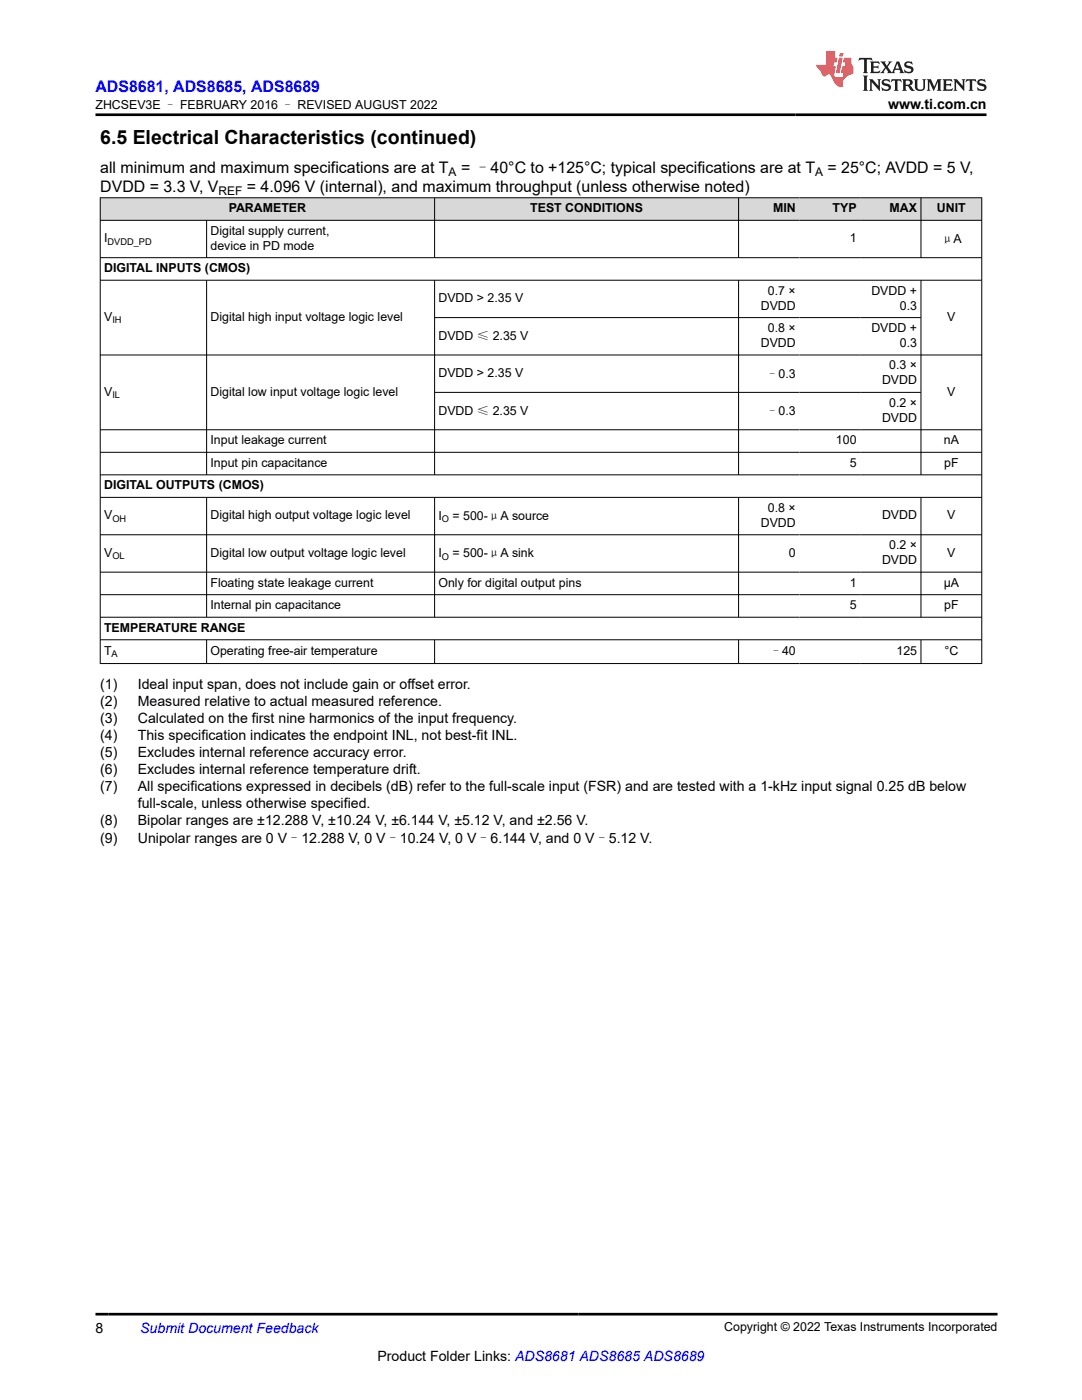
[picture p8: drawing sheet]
<svg xmlns="http://www.w3.org/2000/svg" width="216mm" height="279mm" viewBox="0 0 216 279" stroke-linecap="round" stroke-linejoin="round" font-family="sans-serif">
<defs><g id="words">
<text font-size="3.9" x="20" y="28.7">6.5 Electrical Characteristics (continued)</text>
<text font-size="3.2" fill="#00f" x="19" y="18.3">ADS8681, ADS8685, ADS8689</text>
<g font-size="3.2">
<text x="20" y="34.5">all minimum and maximum specifications are at T</text>
<text x="92" y="34.5">= –40°C to +125°C; typical specifications are at T</text>
<text x="165.1" y="34.5">= 25°C; AVDD = 5 V,</text>
<text x="20" y="38.3">DVDD = 3.3 V, V</text>
<text x="49.3" y="38.3">= 4.096 V (internal), and maximum throughput (unless otherwise noted)</text>
</g>
<g font-size="2.8">
<text x="177.2" y="21.7">www.ti.com.cn</text>
<text x="20" y="137.5">(1)</text>
<text x="27.5" y="137.5">Ideal input span, does not include gain or offset error.</text>
<text x="20" y="140.9">(2)</text>
<text x="27.5" y="140.9">Measured relative to actual measured reference.</text>
<text x="20" y="144.3">(3)</text>
<text x="20" y="147.7">(4)</text>
<text x="27.5" y="144.3">Calculated on the first nine harmonics of the input frequency.</text>
<text x="27.5" y="147.7">This specification indicates the endpoint INL, not best-fit INL.</text>
<text x="20" y="151">(5)</text>
<text x="20" y="154.4">(6)</text>
<text x="27.5" y="151">Excludes internal reference accuracy error.</text>
<text x="27.5" y="154.4">Excludes internal reference temperature drift.</text>
<text x="20" y="157.8">(7)</text>
<text x="27.5" y="157.8">All specifications expressed in decibels (dB) refer to the full-scale input (FSR) and are tested with a 1-kHz input signal 0.25 dB below</text>
<text x="27.5" y="161.2">full-scale, unless otherwise specified.</text>
<text x="20" y="164.6">(8)</text>
<text x="27.5" y="164.6">Bipolar ranges are ±12.288 V, ±10.24 V, ±6.144 V, ±5.12 V, and ±2.56 V.</text>
<text x="20" y="168.3">(9)</text>
<text x="27.5" y="168.3">Unipolar ranges are 0 V–12.288 V, 0 V–10.24 V, 0 V–6.144 V, and 0 V–5.12 V.</text>
<text x="19" y="266">8</text>
<text x="75.3" y="271.7">Product Folder Links: ADS8681 ADS8685 ADS8689</text>
</g>
<text font-size="2.8" fill="#00f" x="28" y="266">Submit Document Feedback</text>
<g font-size="2.5">
<text x="19" y="21.8">ZHCSEV3E – FEBRUARY 2016 – REVISED AUGUST 2022</text>
<text x="42" y="46.9">Digital supply current,</text>
<text x="45.6" y="42.4">PARAMETER</text>
<text x="105.8" y="42.4">TEST CONDITIONS</text>
<text x="154.3" y="42.4">MIN</text>
<text x="166.1" y="42.4">TYP</text>
<text x="177.5" y="42.4">MAX</text>
<text x="187" y="42.4">UNIT</text>
<text x="20.8" y="48.3">I</text>
<text x="42" y="49.8">device in PD mode</text>
<text x="169.6" y="48.3">1</text>
<text x="187.8" y="48.5">μA</text>
<text x="20.8" y="54.3">DIGITAL INPUTS (CMOS)</text>
<text x="153.2" y="58.8">0.7 ×</text>
<text x="173.9" y="58.8">DVDD +</text>
<text x="20.8" y="64">V</text>
<text x="42" y="64">Digital high input voltage logic level</text>
<text x="87.5" y="60.3">DVDD &gt; 2.35 V</text>
<text x="151.8" y="61.8">DVDD</text>
<text x="179.6" y="61.8">0.3</text>
<text x="189" y="64">V</text>
<text x="87.5" y="67.9">DVDD ≤ 2.35 V</text>
<text x="151.8" y="69.2">DVDD</text>
<text x="153.2" y="66.3">0.8 ×</text>
<text x="173.9" y="66.3">DVDD +</text>
<text x="179.6" y="69.2">0.3</text>
<text x="87.5" y="75.2">DVDD &gt; 2.35 V</text>
<text x="152.9" y="75.3">–0.3</text>
<text x="176" y="76.7">DVDD</text>
<text x="177.4" y="73.7">0.3 ×</text>
<text x="20.8" y="78.9">V</text>
<text x="42" y="78.9">Digital low input voltage logic level</text>
<text x="87.5" y="82.8">DVDD ≤ 2.35 V</text>
<text x="152.9" y="82.8">–0.3</text>
<text x="177.4" y="81.2">0.2 ×</text>
<text x="189" y="78.9">V</text>
<text x="42" y="88.7">Input leakage current</text>
<text x="166.8" y="88.7">100</text>
<text x="176" y="84.2">DVDD</text>
<text x="188.3" y="88.7">nA</text>
<text x="42" y="93.2">Input pin capacitance</text>
<text x="169.6" y="93.2">5</text>
<text x="188.4" y="93.2">pF</text>
<text x="20.8" y="97.7">DIGITAL OUTPUTS (CMOS)</text>
<text x="20.8" y="103.6">V</text>
<text x="42" y="103.6">Digital high output voltage logic level</text>
<text x="87.5" y="103.8">I</text>
<text x="90.3" y="103.8">= 500-μA source</text>
<text x="151.8" y="105.1">DVDD</text>
<text x="153.2" y="102.2">0.8 ×</text>
<text x="176" y="103.6">DVDD</text>
<text x="189" y="103.6">V</text>
<text x="20.8" y="111.1">V</text>
<text x="42" y="111.1">Digital low output voltage logic level</text>
<text x="87.5" y="111.2">I</text>
<text x="90.3" y="111.2">= 500-μA sink</text>
<text x="157.4" y="111.1">0</text>
<text x="176" y="112.6">DVDD</text>
<text x="177.4" y="109.6">0.2 ×</text>
<text x="189" y="111.1">V</text>
<text x="42" y="117.1">Floating state leakage current</text>
<text x="87.5" y="117.1">Only for digital output pins</text>
<text x="169.6" y="117.1">1</text>
<text x="188.3" y="117.1">µA</text>
<text x="42" y="121.6">Internal pin capacitance</text>
<text x="169.6" y="121.6">5</text>
<text x="188.4" y="121.6">pF</text>
<text x="20.8" y="126.1">TEMPERATURE RANGE</text>
<text x="20.8" y="130.7">T</text>
<text x="42" y="130.7">Operating free-air temperature</text>
<text x="153.6" y="130.8">–40</text>
<text x="178.9" y="130.7">125</text>
<text x="188.4" y="130.7">°C</text>
<text x="144.5" y="265.7">Copyright © 2022 Texas Instruments Incorporated</text>
</g>
<g font-size="2.4">
<text x="89.5" y="35.1">A</text>
<text x="162.6" y="35.1">A</text>
<text x="43.6" y="39">REF</text>
</g>
<g font-size="1.9">
<text x="21.5" y="48.8">DVDD_PD</text>
<text x="22.4" y="64.5">IH</text>
<text x="22.4" y="79.4">IL</text>
<text x="22.4" y="104.1">OH</text>
<text x="88.2" y="104.3">O</text>
<text x="22.4" y="111.6">OL</text>
<text x="88.2" y="111.7">O</text>
<text x="22.3" y="131.2">A</text>
</g>
</g></defs>
<g fill="#d8d8d8">
<path d="M20 39.5h175.9v4.5h-175.9z" fill-rule="evenodd"/>
<path d="M20.1 39.5h66.6v4.4h-66.6z" fill-rule="evenodd"/>
<path d="M86.8 39.5h60.5v4.4h-60.5z" fill-rule="evenodd"/>
<path d="M147.4 39.5h12.1v4.4h-12.1z" fill-rule="evenodd"/>
<path d="M159.5 39.5h12.1v4.4h-12.1z" fill-rule="evenodd"/>
<path d="M171.6 39.5h12.1v4.4h-12.1z" fill-rule="evenodd"/>
<path d="M183.8 39.5h12v4.4h-12z" fill-rule="evenodd"/>
</g>
<g fill="none" stroke="#000" stroke-width=".2">
<path d="M19.9 39.5h176.1M20 39.4v93.1M86.7 39.4v12.1M147.4 39.4v12.1M183.8 39.4v12.1M195.9 39.4v93.1M19.9 44h176.1M19.9 51.4h176.1M19.9 55.9h176.1M41.2 44v7.5M41.2 55.9v38.9M86.7 55.9v38.9"/>
<path d="M147.4 55.9v38.9M183.8 55.9v38.9M19.9 70.8h176.1M86.7 63.4h97.1M86.7 78.3h97.1M19.9 85.8h176.1M19.9 90.3h176.1M19.9 94.8h176.1M19.9 99.3h176.1M41.2 99.3v23.9M86.7 99.3v23.9M147.4 99.3v23.9"/>
<path d="M183.8 99.3v23.9M19.9 106.7h176.1M19.9 114.2h176.1M19.9 118.7h176.1M19.9 123.2h176.1M19.9 127.7h176.1M19.9 132.4h176.1M41.2 127.7v4.8M86.7 127.7v4.8M147.4 127.7v4.8M183.8 127.7v4.8"/>
</g>
<path d="M171.5 11.6l-.2 .5 .5-.2h.6v.1v2.2l-.2 .4h1l-.2-.4v-2.2v-.1h.5l.5 .2-.1-.5zM173.6 12.3l.2 .4v1.5l-.2 .4h1.9l.1-.6a1.08 1.08 0 0 1-1.3 .2v-.7h.6l.4 .2v-.7l-.4 .2h-.6v-.5l.2-.2a1 1 0 0 1 1 .3l-.1-.5zM175.7 12.3l.9 1.1-1 1.2h.9l-.2-.2 .5-.8 .4 .8-.2 .2h1.6l-.2-.2 .2-.5h.9l.1 .5-.1 .2h.9l-.2-.3-.8-2h-.5l-.9 2.2-.9-1.1 .9-1.1h-.8l.2 .2-.4 .6-.4-.6 .2-.2zM179 12.7l.4 1h-.7zM180.7 12.4a.65 .65 0 0 0-.2 .7 .65 .65 0 0 0 .6 .5l.6 .1 .1 .3a.79 .79 0 0 1-.7 .4 .79 .79 0 0 1-.7-.5l.1 .7 .2-.1a.93 .93 0 0 0 1.1 .1 .93 .93 0 0 0 .4-1 1.46 1.46 0 0 0-1.2-.6l-.1-.3a1.09 1.09 0 0 1 1.2 .2l-.2-.6-.1 .1-.5-.2zM172.2 15.1l.2 .4v2.2l-.2 .4h1l-.2-.4v-2.2l.2-.4zM173.4 15.8l.2 .4v1.5l-.2 .4h.8l-.3-.4 .1-1.3 1.6 1.8v-2l.2-.4h-.7l.1 .2 .1 1.1-1.2-1.3zM176.2 15.9a.65 .65 0 0 0-.2 .8 .65 .65 0 0 0 .6 .4l.6 .2 .1 .2a.79 .79 0 0 1-.7 .4 .79 .79 0 0 1-.7-.5l.1 .7 .2-.1a.93 .93 0 0 0 1.1 .1 .93 .93 0 0 0 .4-.9 1.46 1.46 0 0 0-1.2-.6l-.1-.4a1.09 1.09 0 0 1 1.2 .2l-.1-.6-.2 .1-.5-.1zM177.9 15.8l-.1 .6a.63 .63 0 0 1 .8-.3v1.6l-.3 .4h1l-.2-.4v-1.6a.66 .66 0 0 1 .8 .3l-.1-.6zM180 15.8l.2 .4v1.5l-.2 .4h1l-.2-.2-.1-.7h.5l.1 .2a.79 .79 0 0 0 1.2 .6l-1-.9a.61 .61 0 0 0 .6-.6 .61 .61 0 0 0-.5-.7zM180.8 16.1h.1a.47 .47 0 0 1 .5 .1 .47 .47 0 0 1 .1 .5l-.1 .1-.7 .1zM182.3 15.8l.2 .2a2.27 2.27 0 0 0 .4 2 1.04 1.04 0 0 0 1.7-.7v-1.3l.2-.2h-.8l.2 .4v1.1a.6 .6 0 0 1-.6 .6 .6 .6 0 0 1-.6-.6v-1.1l.3-.4zM184.9 15.8l.2 .4v1.5l-.2 .4h.8l-.3-.4v-1.4l.9 1.9 .9-1.9v1.4l-.3 .4h1l-.2-.4v-1.5l.2-.4h-.8l-.7 1.5-.6-1.5zM188.1 15.8l.2 .4v1.5l-.2 .4h1.9l.1-.6a1.09 1.09 0 0 1-1.3 .2v-.7h.6l.4 .2v-.6l-.4 .2h-.6v-.6l.2-.1a1.01 1.01 0 0 1 1 .3l-.1-.6zM190.2 15.8l.3 .4v1.5l-.3 .4h.8l-.2-.4v-1.3l1.6 1.8v-2l.2-.4h-.7l.2 .2v1.1l-1.2-1.3zM192.8 15.8l-.1 .6a.63 .63 0 0 1 .8-.3v1.6l-.3 .4h1l-.2-.4v-1.6a.66 .66 0 0 1 .8 .3l-.1-.6zM195.2 15.9a.65 .65 0 0 0-.2 .8 .65 .65 0 0 0 .6 .4l.6 .2 .2 .2a.79 .79 0 0 1-.7 .4 .79 .79 0 0 1-.7-.5l.1 .7 .2-.1a.93 .93 0 0 0 1 .1 .93 .93 0 0 0 .5-.9 1.46 1.46 0 0 0-1.3-.6v-.4a1.09 1.09 0 0 1 1.2 .2l-.2-.6-.2 .1-.5-.1z" fill="#231f20"/>
<path d="M164.9 10.2v2.8h-2l.1 .3 .8 1a.95 .95 0 0 0 1 .9 .59 .59 0 0 1 .5-.4 .59 .59 0 0 1 .5 .4l.4 .7a1.59 1.59 0 0 0 2.1 1.4 1.61 1.61 0 0 1 1-2.3l1-.3-.1-1.5a1.59 1.59 0 0 1-.3-1.7h-1.5l-.2 .9h.6l-.2 .9h-.5l-.2 1v.2l.4 .1-.1 .9h-.7a.73 .73 0 0 1-1-.7l.3-1.5h-.5l.1-.9h.5l.2-.9h-.5v-1.3zM167.4 11.5l-.6 3.1h.7l.6-3.1zM167.6 10.6l-.1 .6h.7l.1-.6z" fill="#ed1c24"/>
<path d="M19 22.9h177.8M19 262.3h180" fill="none" stroke="#000" stroke-width=".53"/>
<use href="#words"/>
</svg>
